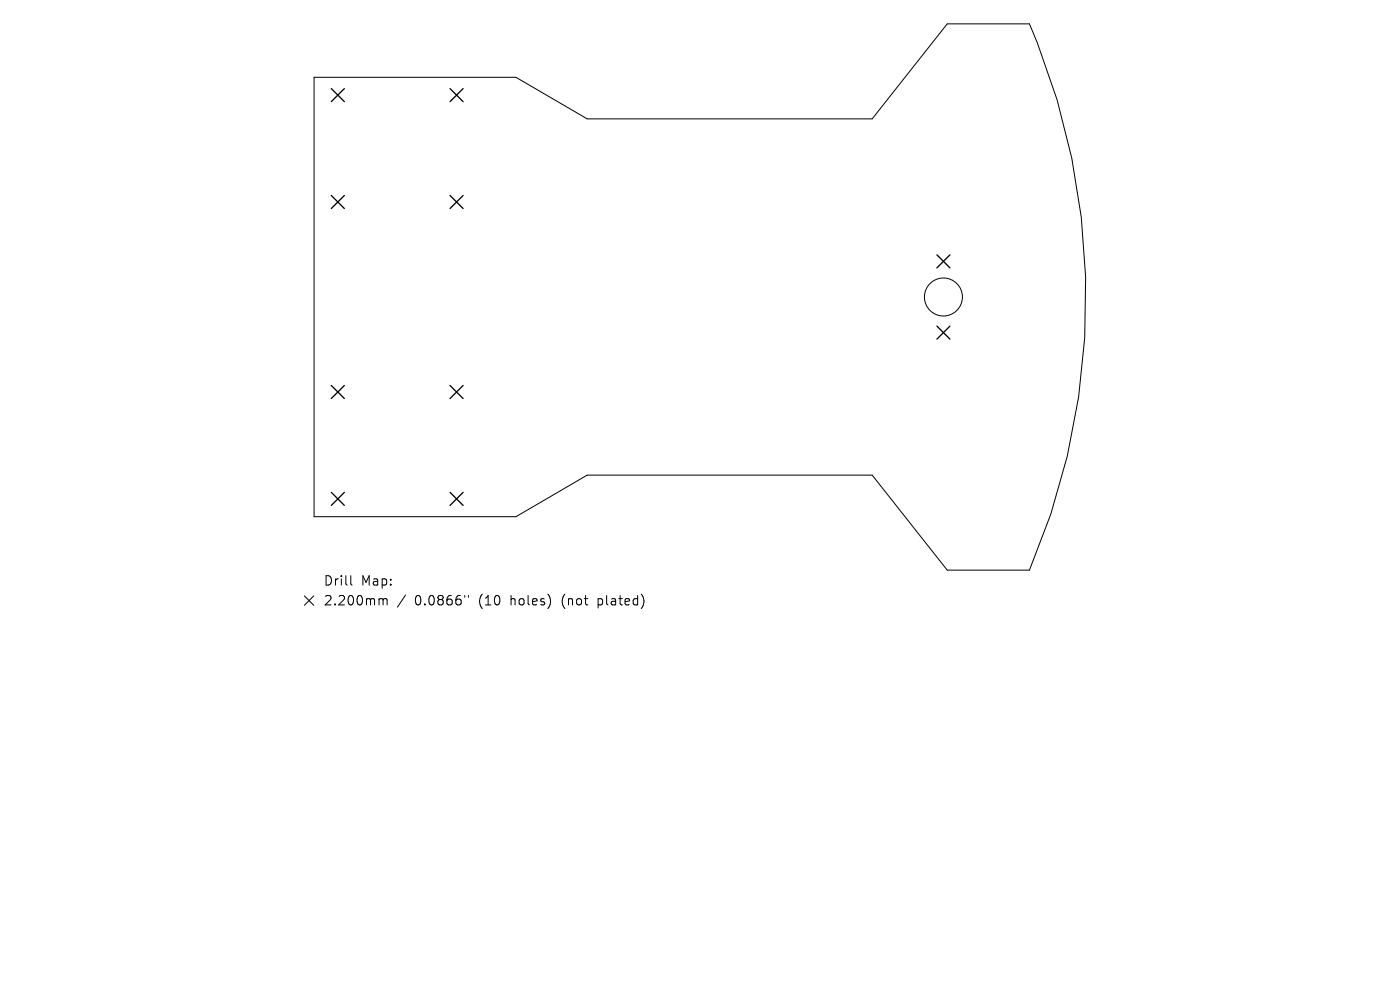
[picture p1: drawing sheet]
<svg xmlns="http://www.w3.org/2000/svg" width="297mm" height="210mm" viewBox="0 0 297 210" stroke-linecap="round" stroke-linejoin="round" font-family="sans-serif">
<defs><g id="words">
<g font-size="2.8">
<text x="68.6" y="124.5">Drill</text>
<text x="76.6" y="124.5">Map:</text>
<text x="68.6" y="128.7">2.200mm</text>
<text x="88" y="128.7">0.0866&quot;</text>
<text x="101.7" y="128.7">(10</text>
<text x="108.6" y="128.7">holes)</text>
<text x="119.7" y="128.7">(not</text>
<text x="127.5" y="128.7">plated)</text>
</g>
</g></defs>
<g fill="none" stroke="#000" stroke-width=".21">
<path d="M66.6 16.4h42.9l15.1 8.8h60.4l15.9-20.1h17.5a146.1 146.1 0 0 1 0 115.8h-17.5l-15.9-20.1h-60.4l-15.1 8.8h-42.9zM64.6 126.4l2 2M66.6 126.4l-2 2M74.4 122.1v1.7l.3 .3M80.7 127l.5 .1 .1 .2M81.3 127.3l.3-.3 .4 .1 .1 1.2M81.3 127.3v1M86 126.2l-1.7 2.6M98.6 126.3v.4M99.4 126.3v.4"/>
<circle cx="200.1" cy="63" r="4"/>
</g>
<g fill="none" stroke="#000" stroke-width=".28">
<path d="M70.3 18.8l2.8 2.8M73.1 18.8l-2.8 2.8M95.5 18.8l2.7 2.8M98.2 18.8l-2.7 2.8M70.3 41.5l2.8 2.7M73.1 41.5l-2.8 2.7M95.5 41.5l2.7 2.7M98.2 41.5l-2.7 2.7M198.8 54.1l2.7 2.7M201.5 54.1l-2.7 2.7M198.8 69.2l2.7 2.7M201.5 69.2l-2.7 2.7"/>
<path d="M70.3 81.8l2.8 2.7M73.1 81.8l-2.8 2.7M95.5 81.8l2.7 2.7M98.2 81.8l-2.7 2.7M70.3 104.4l2.8 2.8M73.1 104.4l-2.8 2.8M95.5 104.4l2.7 2.8M98.2 104.4l-2.7 2.8"/>
</g>
<use href="#words"/>
</svg>
